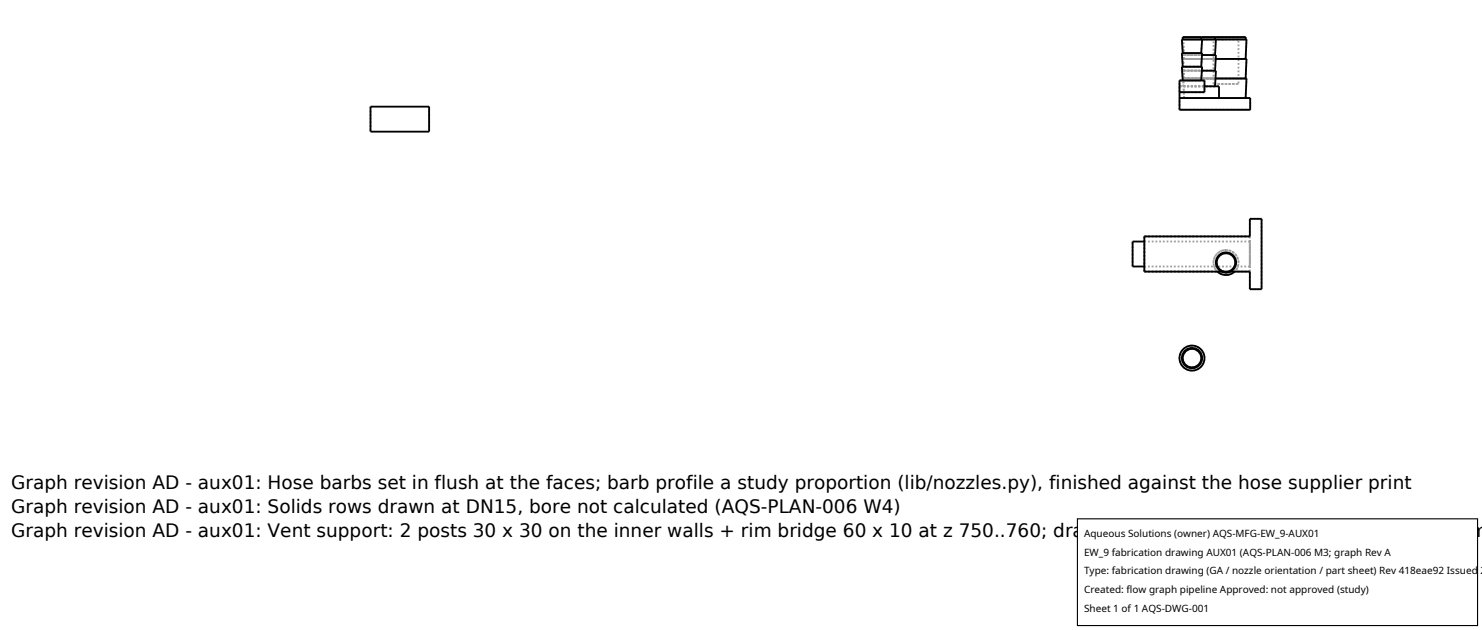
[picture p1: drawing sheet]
<svg xmlns="http://www.w3.org/2000/svg" width="212mm" height="90mm" viewBox="0 0 212 90" stroke-linecap="round" stroke-linejoin="round" font-family="sans-serif">
<defs><g id="words">
<g font-size="2.6">
<text x="1.6" y="69.8">Graph revision AD - aux01: Hose barbs set in flush at the faces; barb profile a study proportion (lib/nozzles.py), finished against the hose supplier print</text>
<text x="1.6" y="73.3">Graph revision AD - aux01: Solids rows drawn at DN15, bore not calculated (AQS-PLAN-006 W4)</text>
<text x="1.6" y="76.7">Graph revision AD - aux01: Vent support: 2 posts 30 x 30 on the inner walls + rim bridge 60 x 10 at z 750..760; drain flush at z 0 with the boss to its 50 datum</text>
</g>
<g font-size="1.4">
<text x="154.8" y="76.6">Aqueous Solutions (owner) AQS-MFG-EW_9-AUX01</text>
<text x="154.8" y="79.3">EW_9 fabrication drawing AUX01 (AQS-PLAN-006 M3; graph Rev A</text>
<text x="154.8" y="82">Type: fabrication drawing (GA / nozzle orientation / part sheet) Rev 418eae92 Issued 2</text>
<text x="154.8" y="84.7">Created: flow graph pipeline Approved: not approved (study)</text>
<text x="154.8" y="87.4">Sheet 1 of 1 AQS-DWG-001</text>
</g>
</g></defs>
<g fill="none" stroke="#a0a0a0" stroke-width=".26" stroke-dasharray=".3 .3" stroke-linecap="butt">
<path d="M52.9 15.2v3.6M61.3 15.2v3.6M168.5 15.7v-1.7M168.5 15.7h10.1M168.5 14h10.1M168.5 14h5.6M168.5 13.2v-.9M168.5 12.3h3.5M168.5 13.2v-1.7M168.5 13.2h3.5M168.5 11.5h3.5M168.8 9.5h2.9"/>
<path d="M168.8 7.6h2.9M168.8 5.6h2.9M168.9 10.1h2.8M168.9 7.9h2.8M168.9 5.6h2.8M168.9 11.5h2.7M168.9 11.5l-.1-2M168.9 9.5h2.7M168.9 9.5l-.1-1.9M168.9 7.6h2.7M168.9 7.6l-.1-2M168.9 5.6h2.7"/>
<path d="M168.9 5.6v-.3M168.9 5.3h2.7M169 11.2h9M169 8.4h9M169 5.6h9M169 11.2h4.6M169 8.4h4.6M169 5.6h4.7M169 12.3h4.5M169 12.3l-.1-2.2M169 10.1h4.5M169 10.1l-.1-2.2"/>
<path d="M169 7.9h4.5M169 7.9l-.1-2.3M169 5.6h4.5M169 5.6v-.3M169 5.3h2.6M169.1 14h8.8M169.1 14l-.1-2.8M169.1 11.2h8.8M169.1 11.2l-.1-2.8M169.1 8.4h8.8M169.1 8.4l-.1-2.8M169.1 5.6h8.8"/>
<path d="M169.1 5.6v-.3M169.1 5.3h8.8M169.1 5.3h4.4M171.6 11.5h-2.7M171.6 9.5h-2.7M171.6 7.6h-2.7M171.6 5.6h-2.7M171.6 5.3h-2.7M171.6 11.5l.1-2M171.6 9.5l.1-1.9M171.6 7.6l.1-2M171.6 5.3v.3"/>
<path d="M171.7 9.5h-2.9M171.7 7.6h-2.9M171.7 5.6h-2.9M172 13.2h-3.5M172 11.5h-3.5M172 11.5v1.7M173.3 12v-6.7M173.3 12h3.6M173.3 5.3h3.6M173.5 12.3h-4.5M173.5 10.1h-4.5M173.5 7.9h-4.5"/>
<path d="M173.5 5.6h-4.5M173.5 5.3h-4.5M173.7 10.1h-4.8M173.7 7.9h-4.8M173.7 5.6h-4.8M174.1 14h-5.6M174.1 12.3h-5.6M176.9 12h-3.6M176.9 5.3h-3.6M176.9 5.3v6.7M177.9 14h-8.8M177.9 11.2h-8.8"/>
<path d="M177.9 8.4h-8.8M177.9 5.6h-8.8M177.9 5.3h-8.8M177.9 14l.1-2.8M177.9 11.2l.1-2.8M177.9 8.4l.1-2.8M177.9 5.3v.3M178 11.2h-9M178 8.4h-9M178 5.6h-9M178.6 15.7h-10.1M178.6 14h-10.1"/>
<path d="M178.6 14v1.7M161.8 38.1v-3.6M163.4 33.8h15.1M163.4 38.8h10.5M163.4 38.8v-5M163.4 38.8h15.1M163.4 34.5h15.1M173.9 38.8l-.3-.4-.2-.5-.1-.6 .1-.5 .3-.4 .4-.4 .5-.2 .5-.1M174.5 38.8h.4M174.5 38.8h.2M174.5 38.8l.6 .1 .6-.1M174.7 38.8h.2"/>
<path d="M174.9 38.8h-1M174.9 38.8h.4M174.9 38.8h-.4M175.1 35.7l-.7 .1-.6 .4-.4 .6-.1 .7 .2 .7 .4 .6 .5 .3 .8 .2 .6-.2 .6-.4 .3-.5 .2-.7-.2-.7-.4-.6-.5-.4-.7-.1M175.1 35.7l.5 .1 .5 .2 .4 .4 .3 .4 .1 .6-.1 .5-.1 .5-.4 .4M175.1 36.1l-.5 .1-.4 .3-.3 .3-.1 .5v.5l.1 .4 .4 .3 .4 .3M175.1 36.2l-.5 .1-.4 .3-.3 .4-.1 .5 .1 .5 .3 .4 .4 .3 .5 .1 .5-.1 .4-.3 .3-.4 .1-.5-.1-.5-.3-.4-.4-.3-.5-.1M175.3 38.8h.2M175.3 38.8h.4M175.5 38.8h.2M175.5 38.8l.4-.2 .3-.4 .2-.4v-.5l-.1-.4-.3-.4-.4-.3-.5-.1M175.7 38.8h-.4"/>
<path d="M176.3 38.8h2.2M176.3 38.8h-1M178.5 38.8v-5M178.5 33.8v-2.6M178.5 34.5v3.6M178.5 38.1v-3.6M178.5 31.2h1.7M178.5 38.1h-15.1M180.2 31.2v10.1M170.2 49.4l-.7 .1-.6 .4-.3 .6-.1 .7 .1 .7 .4 .5 .6 .4 .7 .1 .7-.1 .5-.4 .4-.6 .1-.7-.1-.7-.4-.5-.6-.4-.7-.1M170.2 49.8l-.4 .1-.5 .3-.3 .4-.1 .6 .1 .5 .3 .4 .5 .3 .5 .1 .5-.2 .4-.2 .3-.5 .1-.5-.1-.4-.3-.5-.5-.3-.5-.1M170.2 49.7l-.5 .1-.5 .3-.3 .5-.1 .5 .1 .6 .3 .5 .5 .3 .5 .1 .6-.1 .5-.3 .3-.5 .1-.6-.1-.5-.3-.5-.5-.3-.6-.1"/>
<path d="M178.5 41.3v-2.5M178.5 41.3h1.7"/>
</g>
<g fill="none" stroke="#000" stroke-width=".26">
<path d="M52.9 15.2h8.4v3.6h-8.4zM168.5 13.2h3.5v-1.7h-3.5v4.2h10.1v-1.7h-10.1M168.9 7.6l-.1-2h9.2l-.1 2.8M168.9 5.6v-.3h9v.3M168.9 11.5l-.1-2h2.9l-.1 2M168.9 9.5l-.1-1.9h2.9l-.1 1.9M171.6 5.3v.3M171.7 10.1h2l-.2 2.2M171.7 7.9h2l-.2 2.2M171.7 5.6l-.1 2M172 12.3h2.1v1.7M173.5 5.3v.3"/>
<path d="M173.6 11.2h4.4l-.1 2.8M173.6 8.4h4.4l-.1 2.8M173.7 5.6l-.2 2.3M163.4 34.5h-1.6v3.6h1.6M173.9 38.8l.5 .3 .7 .2 .7-.2 .5-.3M174.5 38.8h-11.1v-5h15.1v-2.6h1.7v10.1h-1.7v-2.5h-2.8"/>
<circle cx="175.1" cy="37.5" r="1.32"/>
<circle cx="175.1" cy="37.5" r="1.45"/>
<circle cx="170.2" cy="51.1" r="1.78"/>
<circle cx="170.2" cy="51.1" r="1.32"/>
<circle cx="170.2" cy="51.1" r="1.45"/>
</g>
<path d="M153.9 74.1h57.1v15.2h-57.1z" fill="#fff" stroke="#000" stroke-width=".16"/>
<use href="#words"/>
</svg>
